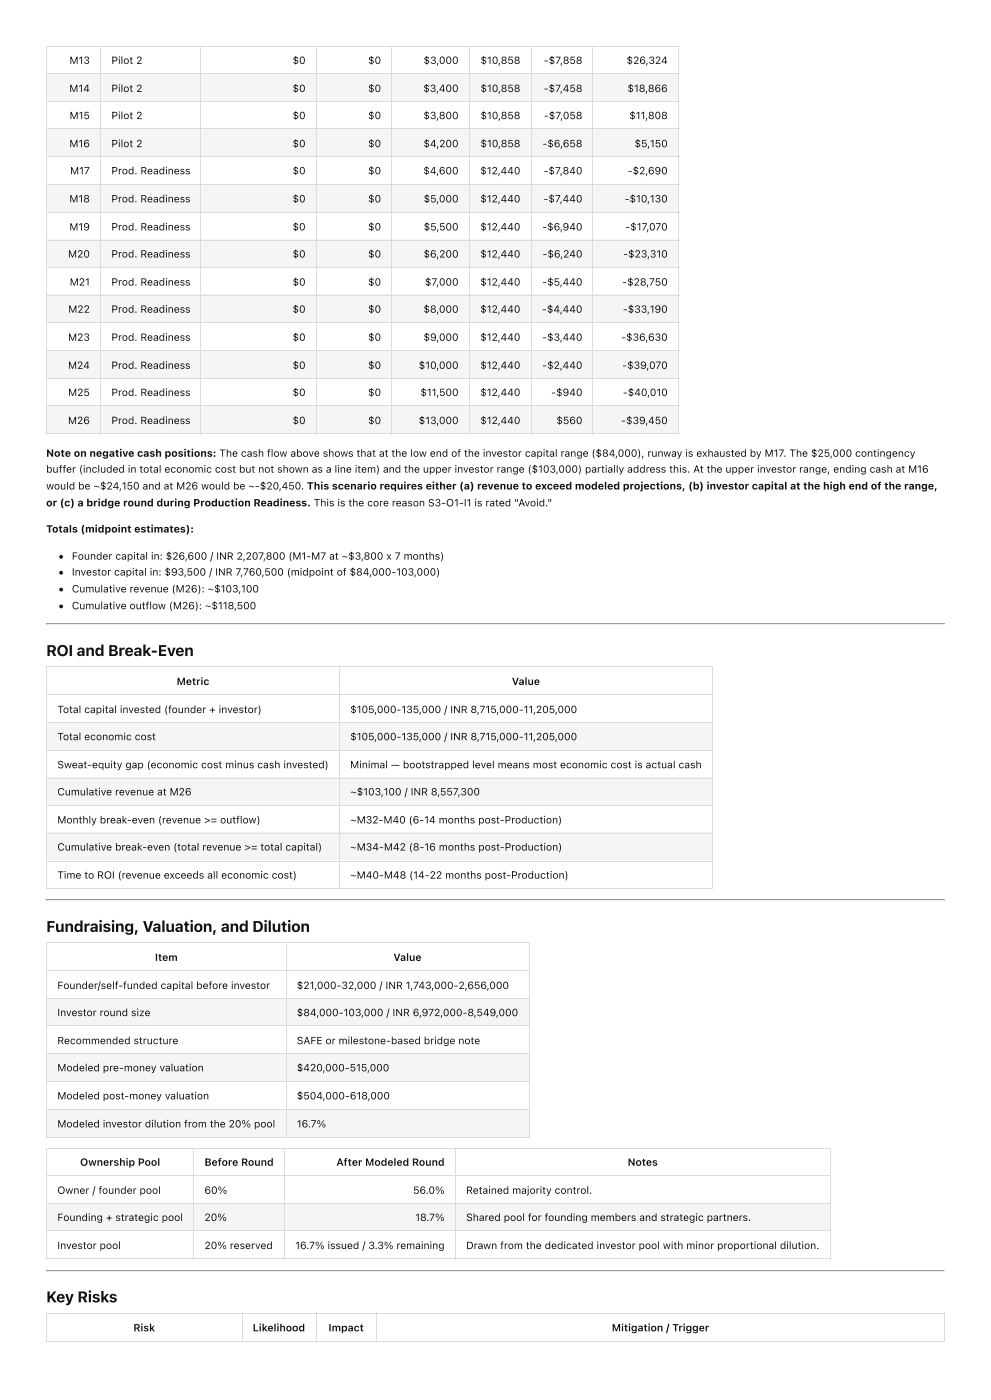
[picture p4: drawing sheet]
<svg xmlns="http://www.w3.org/2000/svg" width="210mm" height="297mm" viewBox="0 0 210 297" stroke-linecap="round" stroke-linejoin="round" font-family="sans-serif">
<defs><g id="words">
<g font-size="3.3" fill="#111">
<text x="9.8" y="139.2">ROI and Break-Even</text>
<text x="9.8" y="197.7">Fundraising, Valuation, and Dilution</text>
<text x="9.8" y="276.3">Key Risks</text>
</g>
<g font-size="2.2" fill="#111">
<text x="14.7" y="13.6">M13</text>
<text x="23.6" y="13.6">Pilot 2</text>
<text x="62.1" y="13.6">$0</text>
<text x="78.1" y="13.6">$0</text>
<text x="89.8" y="13.6">$3,000</text>
<text x="101.9" y="13.6">$10,858</text>
<text x="115.4" y="13.6">-$7,858</text>
<text x="132.9" y="13.6">$26,324</text>
<text x="14.7" y="19.5">M14</text>
<text x="23.6" y="19.5">Pilot 2</text>
<text x="62.1" y="19.5">$0</text>
<text x="78.1" y="19.5">$0</text>
<text x="89.8" y="19.5">$3,400</text>
<text x="101.9" y="19.5">$10,858</text>
<text x="115.3" y="19.5">-$7,458</text>
<text x="133.1" y="19.5">$18,866</text>
<text x="14.8" y="25.3">M15</text>
<text x="23.6" y="25.3">Pilot 2</text>
<text x="62.1" y="25.3">$0</text>
<text x="78.1" y="25.3">$0</text>
<text x="89.8" y="25.3">$3,800</text>
<text x="101.9" y="25.3">$10,858</text>
<text x="115.4" y="25.3">-$7,058</text>
<text x="133.5" y="25.3">$11,808</text>
<text x="14.7" y="31.2">M16</text>
<text x="23.6" y="31.2">Pilot 2</text>
<text x="62.1" y="31.2">$0</text>
<text x="78.1" y="31.2">$0</text>
<text x="89.8" y="31.2">$4,200</text>
<text x="101.9" y="31.2">$10,858</text>
<text x="115.1" y="31.2">-$6,658</text>
<text x="134.6" y="31.2">$5,150</text>
<text x="14.9" y="37">M17</text>
<text x="23.6" y="37">Prod. Readiness</text>
<text x="62.1" y="37">$0</text>
<text x="78.1" y="37">$0</text>
<text x="89.8" y="37">$4,600</text>
<text x="101.9" y="37">$12,440</text>
<text x="115.3" y="37">-$7,840</text>
<text x="133.2" y="37">-$2,690</text>
<text x="14.7" y="42.9">M18</text>
<text x="23.6" y="42.9">Prod. Readiness</text>
<text x="62.1" y="42.9">$0</text>
<text x="78.1" y="42.9">$0</text>
<text x="89.9" y="42.9">$5,000</text>
<text x="101.9" y="42.9">$12,440</text>
<text x="115.3" y="42.9">-$7,440</text>
<text x="132.5" y="42.9">-$10,130</text>
<text x="14.7" y="48.9">M19</text>
<text x="23.6" y="48.9">Prod. Readiness</text>
<text x="62.1" y="48.9">$0</text>
<text x="78.1" y="48.9">$0</text>
<text x="89.9" y="48.9">$5,500</text>
<text x="101.9" y="48.9">$12,440</text>
<text x="115" y="48.9">-$6,940</text>
<text x="132.6" y="48.9">-$17,070</text>
<text x="14.4" y="54.6">M20</text>
<text x="23.6" y="54.6">Prod. Readiness</text>
<text x="62.1" y="54.6">$0</text>
<text x="78.1" y="54.6">$0</text>
<text x="89.8" y="54.6">$6,200</text>
<text x="101.9" y="54.6">$12,440</text>
<text x="115.1" y="54.6">-$6,240</text>
<text x="132.2" y="54.6">-$23,310</text>
<text x="14.8" y="60.6">M21</text>
<text x="23.6" y="60.6">Prod. Readiness</text>
<text x="62.1" y="60.6">$0</text>
<text x="78.1" y="60.6">$0</text>
<text x="90.1" y="60.6">$7,000</text>
<text x="101.9" y="60.6">$12,440</text>
<text x="115" y="60.6">-$5,440</text>
<text x="132" y="60.6">-$28,750</text>
<text x="14.5" y="66.3">M22</text>
<text x="23.6" y="66.3">Prod. Readiness</text>
<text x="62.1" y="66.3">$0</text>
<text x="78.1" y="66.3">$0</text>
<text x="89.8" y="66.3">$8,000</text>
<text x="101.9" y="66.3">$12,440</text>
<text x="115" y="66.3">-$4,440</text>
<text x="132.1" y="66.3">-$33,190</text>
<text x="14.4" y="72.3">M23</text>
<text x="23.6" y="72.3">Prod. Readiness</text>
<text x="62.1" y="72.3">$0</text>
<text x="78.1" y="72.3">$0</text>
<text x="89.8" y="72.3">$9,000</text>
<text x="101.9" y="72.3">$12,440</text>
<text x="115" y="72.3">-$3,440</text>
<text x="131.8" y="72.3">-$36,630</text>
<text x="14.4" y="78.3">M24</text>
<text x="23.6" y="78.3">Prod. Readiness</text>
<text x="62.1" y="78.3">$0</text>
<text x="78.1" y="78.3">$0</text>
<text x="88.8" y="78.3">$10,000</text>
<text x="101.9" y="78.3">$12,440</text>
<text x="115" y="78.3">-$2,440</text>
<text x="132" y="78.3">-$39,070</text>
<text x="14.4" y="90">M26</text>
<text x="14.5" y="84">M25</text>
<text x="23.6" y="84">Prod. Readiness</text>
<text x="23.6" y="90">Prod. Readiness</text>
<text x="62.1" y="84">$0</text>
<text x="62.1" y="90">$0</text>
<text x="78.1" y="84">$0</text>
<text x="78.1" y="90">$0</text>
<text x="88.8" y="90">$13,000</text>
<text x="89.2" y="84">$11,500</text>
<text x="101.9" y="84">$12,440</text>
<text x="101.9" y="90">$12,440</text>
<text x="116.9" y="84">-$940</text>
<text x="118" y="90">$560</text>
<text x="131.8" y="90">-$39,450</text>
<text x="132.1" y="84">-$40,010</text>
<text x="9.8" y="96.9">Note on negative cash positions: The cash flow above shows that at the low end of the investor capital range ($84,000), runway is exhausted by M17. The $25,000 contingency</text>
<text x="9.8" y="100.3">buffer (included in total economic cost but not shown as a line item) and the upper investor range ($103,000) partially address this. At the upper investor range, ending cash at M16</text>
<text x="9.8" y="103.8">would be ~$24,150 and at M26 would be ~-$20,450. This scenario requires either (a) revenue to exceed modeled projections, (b) investor capital at the high end of the range,</text>
<text x="9.8" y="107.4">or (c) a bridge round during Production Readiness. This is the core reason S3-O1-I1 is rated &quot;Avoid.&quot;</text>
<text x="9.8" y="113">Totals (midpoint estimates):</text>
<text x="15.2" y="118.7">Founder capital in: $26,600 / INR 2,207,800 (M1-M7 at ~$3,800 x 7 months)</text>
<text x="15.2" y="122.1">Investor capital in: $93,500 / INR 7,760,500 (midpoint of $84,000-103,000)</text>
<text x="15.2" y="125.7">Cumulative revenue (M26): ~$103,100</text>
<text x="15.2" y="129.2">Cumulative outflow (M26): ~$118,500</text>
<text x="37.5" y="145.3">Metric</text>
<text x="108.6" y="145.3">Value</text>
<text x="12.2" y="151.3">Total capital invested (founder + investor)</text>
<text x="74.3" y="151.3">$105,000-135,000 / INR 8,715,000-11,205,000</text>
<text x="12.2" y="157">Total economic cost</text>
<text x="74.3" y="157">$105,000-135,000 / INR 8,715,000-11,205,000</text>
<text x="12.2" y="163">Sweat-equity gap (economic cost minus cash invested)</text>
<text x="74.3" y="163">Minimal — bootstrapped level means most economic cost is actual cash</text>
<text x="12.2" y="168.7">Cumulative revenue at M26</text>
<text x="74.3" y="168.7">~$103,100 / INR 8,557,300</text>
<text x="12.2" y="174.7">Monthly break-even (revenue &gt;= outflow)</text>
<text x="74.3" y="174.7">~M32-M40 (6-14 months post-Production)</text>
<text x="12.2" y="180.4">Cumulative break-even (total revenue &gt;= total capital)</text>
<text x="74.3" y="180.4">~M34-M42 (8-16 months post-Production)</text>
<text x="12.2" y="186.4">Time to ROI (revenue exceeds all economic cost)</text>
<text x="74.3" y="186.4">~M40-M48 (14-22 months post-Production)</text>
<text x="32.9" y="203.9">Item</text>
<text x="83.5" y="203.9">Value</text>
<text x="12.2" y="209.8">Founder/self-funded capital before investor</text>
<text x="63" y="209.8">$21,000-32,000 / INR 1,743,000-2,656,000</text>
<text x="12.2" y="215.6">Investor round size</text>
<text x="63" y="215.6">$84,000-103,000 / INR 6,972,000-8,549,000</text>
<text x="12.2" y="221.5">Recommended structure</text>
<text x="63" y="221.5">SAFE or milestone-based bridge note</text>
<text x="12.2" y="227.3">Modeled pre-money valuation</text>
<text x="63" y="227.3">$420,000-515,000</text>
<text x="12.2" y="233.2">Modeled post-money valuation</text>
<text x="63" y="233.2">$504,000-618,000</text>
<text x="12.2" y="239.2">Modeled investor dilution from the 20% pool</text>
<text x="63" y="239.2">16.7%</text>
<text x="17" y="247.3">Ownership Pool</text>
<text x="43.4" y="247.3">Before Round</text>
<text x="71.4" y="247.3">After Modeled Round</text>
<text x="133.1" y="247.3">Notes</text>
<text x="12.2" y="253.3">Owner / founder pool</text>
<text x="43.4" y="253.3">60%</text>
<text x="87.6" y="253.3">56.0%</text>
<text x="98.9" y="253.3">Retained majority control.</text>
<text x="12.2" y="259">Founding + strategic pool</text>
<text x="43.4" y="259">20%</text>
<text x="88.1" y="259">18.7%</text>
<text x="98.9" y="259">Shared pool for founding members and strategic partners.</text>
<text x="12.2" y="265">Investor pool</text>
<text x="43.4" y="265">20% reserved</text>
<text x="62.6" y="265">16.7% issued / 3.3% remaining</text>
<text x="98.9" y="265">Drawn from the dedicated investor pool with minor proportional dilution.</text>
<text x="28.3" y="282.4">Risk</text>
<text x="53.6" y="282.4">Likelihood</text>
<text x="69.7" y="282.4">Impact</text>
<text x="129.8" y="282.4">Mitigation / Trigger</text>
</g>
</g></defs>
<g fill="#f5f5f5">
<path d="M10 15.7h11.3v5.8h-11.3z"/>
<path d="M21.3 15.7h21.4v5.8h-21.4z"/>
<path d="M42.7 15.7h24.4v5.8h-24.4z"/>
<path d="M67.1 15.7h16.1v5.8h-16.1z"/>
<path d="M83.2 15.7h16.3v5.8h-16.3z"/>
<path d="M99.5 15.7h13.3v5.8h-13.3z"/>
<path d="M112.8 15.7h13.1v5.8h-13.1z"/>
<path d="M125.9 15.7h18v5.8h-18z"/>
</g>
<g fill="#fff">
<path d="M10 21.5h11.3v6h-11.3z"/>
<path d="M21.3 21.5h21.4v6h-21.4z"/>
<path d="M42.7 21.5h24.4v6h-24.4z"/>
<path d="M67.1 21.5h16.1v6h-16.1z"/>
<path d="M83.2 21.5h16.3v6h-16.3z"/>
<path d="M99.5 21.5h13.3v6h-13.3z"/>
<path d="M112.8 21.5h13.1v6h-13.1z"/>
<path d="M125.9 21.5h18v6h-18z"/>
</g>
<g fill="#f5f5f5">
<path d="M10 27.5h11.3v5.7h-11.3z"/>
<path d="M21.3 27.5h21.4v5.7h-21.4z"/>
<path d="M42.7 27.5h24.4v5.7h-24.4z"/>
<path d="M67.1 27.5h16.1v5.7h-16.1z"/>
<path d="M83.2 27.5h16.3v5.7h-16.3z"/>
<path d="M99.5 27.5h13.3v5.7h-13.3z"/>
<path d="M112.8 27.5h13.1v5.7h-13.1z"/>
<path d="M125.9 27.5h18v5.7h-18z"/>
</g>
<g fill="#fff">
<path d="M10 33.2h11.3v6h-11.3z"/>
<path d="M21.3 33.2h21.4v6h-21.4z"/>
<path d="M42.7 33.2h24.4v6h-24.4z"/>
<path d="M67.1 33.2h16.1v6h-16.1z"/>
<path d="M83.2 33.2h16.3v6h-16.3z"/>
<path d="M99.5 33.2h13.3v6h-13.3z"/>
<path d="M112.8 33.2h13.1v6h-13.1z"/>
<path d="M125.9 33.2h18v6h-18z"/>
</g>
<g fill="#f5f5f5">
<path d="M10 39.2h11.3v5.9h-11.3z"/>
<path d="M21.3 39.2h21.4v5.9h-21.4z"/>
<path d="M42.7 39.2h24.4v5.9h-24.4z"/>
<path d="M67.1 39.2h16.1v5.9h-16.1z"/>
<path d="M83.2 39.2h16.3v5.9h-16.3z"/>
<path d="M99.5 39.2h13.3v5.9h-13.3z"/>
<path d="M112.8 39.2h13.1v5.9h-13.1z"/>
<path d="M125.9 39.2h18v5.9h-18z"/>
</g>
<g fill="#fff">
<path d="M10 45.1h11.3v5.8h-11.3z"/>
<path d="M21.3 45.1h21.4v5.8h-21.4z"/>
<path d="M42.7 45.1h24.4v5.8h-24.4z"/>
<path d="M67.1 45.1h16.1v5.8h-16.1z"/>
<path d="M83.2 45.1h16.3v5.8h-16.3z"/>
<path d="M99.5 45.1h13.3v5.8h-13.3z"/>
<path d="M112.8 45.1h13.1v5.8h-13.1z"/>
<path d="M125.9 45.1h18v5.8h-18z"/>
</g>
<g fill="#f5f5f5">
<path d="M10 50.9h11.3v5.9h-11.3z"/>
<path d="M21.3 50.9h21.4v5.9h-21.4z"/>
<path d="M42.7 50.9h24.4v5.9h-24.4z"/>
<path d="M67.1 50.9h16.1v5.9h-16.1z"/>
<path d="M83.2 50.9h16.3v5.9h-16.3z"/>
<path d="M99.5 50.9h13.3v5.9h-13.3z"/>
<path d="M112.8 50.9h13.1v5.9h-13.1z"/>
<path d="M125.9 50.9h18v5.9h-18z"/>
</g>
<g fill="#fff">
<path d="M10 56.8h11.3v5.8h-11.3z"/>
<path d="M21.3 56.8h21.4v5.8h-21.4z"/>
<path d="M42.7 56.8h24.4v5.8h-24.4z"/>
<path d="M67.1 56.8h16.1v5.8h-16.1z"/>
<path d="M83.2 56.8h16.3v5.8h-16.3z"/>
<path d="M99.5 56.8h13.3v5.8h-13.3z"/>
<path d="M112.8 56.8h13.1v5.8h-13.1z"/>
<path d="M125.9 56.8h18v5.8h-18z"/>
</g>
<g fill="#f5f5f5">
<path d="M10 62.6h11.3v5.9h-11.3z"/>
<path d="M21.3 62.6h21.4v5.9h-21.4z"/>
<path d="M42.7 62.6h24.4v5.9h-24.4z"/>
<path d="M67.1 62.6h16.1v5.9h-16.1z"/>
<path d="M83.2 62.6h16.3v5.9h-16.3z"/>
<path d="M99.5 62.6h13.3v5.9h-13.3z"/>
<path d="M112.8 62.6h13.1v5.9h-13.1z"/>
<path d="M125.9 62.6h18v5.9h-18z"/>
</g>
<g fill="#fff">
<path d="M10 68.5h11.3v6h-11.3z"/>
<path d="M21.3 68.5h21.4v6h-21.4z"/>
<path d="M42.7 68.5h24.4v6h-24.4z"/>
<path d="M67.1 68.5h16.1v6h-16.1z"/>
<path d="M83.2 68.5h16.3v6h-16.3z"/>
<path d="M99.5 68.5h13.3v6h-13.3z"/>
<path d="M112.8 68.5h13.1v6h-13.1z"/>
<path d="M125.9 68.5h18v6h-18z"/>
</g>
<g fill="#f5f5f5">
<path d="M10 74.5h11.3v5.7h-11.3z"/>
<path d="M21.3 74.5h21.4v5.7h-21.4z"/>
<path d="M42.7 74.5h24.4v5.7h-24.4z"/>
<path d="M67.1 74.5h16.1v5.7h-16.1z"/>
<path d="M83.2 74.5h16.3v5.7h-16.3z"/>
<path d="M99.5 74.5h13.3v5.7h-13.3z"/>
<path d="M112.8 74.5h13.1v5.7h-13.1z"/>
<path d="M125.9 74.5h18v5.7h-18z"/>
</g>
<g fill="#fff">
<path d="M10 80.2h11.3v6h-11.3z"/>
<path d="M21.3 80.2h21.4v6h-21.4z"/>
<path d="M42.7 80.2h24.4v6h-24.4z"/>
<path d="M67.1 80.2h16.1v6h-16.1z"/>
<path d="M83.2 80.2h16.3v6h-16.3z"/>
<path d="M99.5 80.2h13.3v6h-13.3z"/>
<path d="M112.8 80.2h13.1v6h-13.1z"/>
<path d="M125.9 80.2h18v6h-18z"/>
</g>
<g fill="#f5f5f5">
<path d="M10 86.2h11.3v5.7h-11.3z"/>
<path d="M21.3 86.2h21.4v5.7h-21.4z"/>
<path d="M42.7 86.2h24.4v5.7h-24.4z"/>
<path d="M67.1 86.2h16.1v5.7h-16.1z"/>
<path d="M83.2 86.2h16.3v5.7h-16.3z"/>
<path d="M99.5 86.2h13.3v5.7h-13.3z"/>
<path d="M112.8 86.2h13.1v5.7h-13.1z"/>
<path d="M125.9 86.2h18v5.7h-18z"/>
</g>
<g fill="none" stroke="#dcdcdc" stroke-width=".21">
<path d="M9.8 9.9h134.3M9.8 15.6h134.3M9.9 9.8v82.3M21.4 9.8v82.3M42.6 9.8v82.3M67 9.8v82.3M83.1 9.8v82.3M99.6 9.8v82.3M112.7 9.8v82.3M125.8 9.8v82.3M144 9.8v82.3M9.8 21.6h134.3"/>
<path d="M9.8 27.4h134.3M9.8 33.3h134.3M9.8 39.1h134.3M9.8 45h134.3M9.8 51h134.3M9.8 56.7h134.3M9.8 62.7h134.3M9.8 68.4h134.3M9.8 74.4h134.3M9.8 80.3h134.3M9.8 86.1h134.3M9.8 92h134.3"/>
</g>
<path d="M9.8 132.3h190.5" fill="none" stroke="#9a9a9a" stroke-width=".21"/>
<path d="M9.8 132.5h190.5" fill="none" stroke="#eee" stroke-width=".21"/>
<path d="M200.3 132.2v.4z" fill="#eee"/>
<path d="M9.8 132.2h.2l-.2 .4z" fill="#9a9a9a"/>
<g fill="#fff">
<path d="M10 141.6h62.1v5.9h-62.1z"/>
<path d="M72.1 141.6h79v5.9h-79z"/>
<path d="M10 147.5h62.1v5.8h-62.1z"/>
<path d="M72.1 147.5h79v5.8h-79z"/>
</g>
<g fill="#f5f5f5">
<path d="M10 153.3h62.1v5.9h-62.1z"/>
<path d="M72.1 153.3h79v5.9h-79z"/>
</g>
<g fill="#fff">
<path d="M10 159.2h62.1v5.8h-62.1z"/>
<path d="M72.1 159.2h79v5.8h-79z"/>
</g>
<g fill="#f5f5f5">
<path d="M10 165h62.1v5.9h-62.1z"/>
<path d="M72.1 165h79v5.9h-79z"/>
</g>
<g fill="#fff">
<path d="M10 170.9h62.1v5.8h-62.1z"/>
<path d="M72.1 170.9h79v5.8h-79z"/>
</g>
<g fill="#f5f5f5">
<path d="M10 176.7h62.1v5.9h-62.1z"/>
<path d="M72.1 176.7h79v5.9h-79z"/>
</g>
<g fill="#fff">
<path d="M10 182.6h62.1v6h-62.1z"/>
<path d="M72.1 182.6h79v6h-79z"/>
</g>
<path d="M9.8 141.5h141.5M9.8 147.4h141.5M9.8 153.4h141.5M9.8 159.1h141.5M9.9 141.4v47.2M72 141.4v47.2M151.2 141.4v47.2M9.8 165.1h141.5M9.8 170.8h141.5M9.8 176.8h141.5M9.8 182.7h141.5M9.8 188.5h141.5" fill="none" stroke="#dcdcdc" stroke-width=".21"/>
<path d="M9.8 190.9h190.5" fill="none" stroke="#9a9a9a" stroke-width=".21"/>
<path d="M9.8 191.1h190.5" fill="none" stroke="#eee" stroke-width=".21"/>
<path d="M200.3 190.8v.4z" fill="#eee"/>
<path d="M9.8 190.8h.2l-.2 .4z" fill="#9a9a9a"/>
<g fill="#fff">
<path d="M10 200.1h50.6v5.9h-50.6z"/>
<path d="M60.6 200.1h51.6v5.9h-51.6z"/>
<path d="M10 206h50.6v5.8h-50.6z"/>
<path d="M60.6 206h51.6v5.8h-51.6z"/>
</g>
<g fill="#f5f5f5">
<path d="M10 211.8h50.6v6h-50.6z"/>
<path d="M60.6 211.8h51.6v6h-51.6z"/>
</g>
<g fill="#fff">
<path d="M10 217.8h50.6v5.7h-50.6z"/>
<path d="M60.6 217.8h51.6v5.7h-51.6z"/>
</g>
<g fill="#f5f5f5">
<path d="M10 223.5h50.6v6h-50.6z"/>
<path d="M60.6 223.5h51.6v6h-51.6z"/>
</g>
<g fill="#fff">
<path d="M10 229.5h50.6v5.9h-50.6z"/>
<path d="M60.6 229.5h51.6v5.9h-51.6z"/>
</g>
<g fill="#f5f5f5">
<path d="M10 235.4h50.6v5.8h-50.6z"/>
<path d="M60.6 235.4h51.6v5.8h-51.6z"/>
</g>
<path d="M9.8 200h102.6M9.9 199.9v41.5M60.7 199.9v41.5M112.3 199.9v41.5M9.8 205.9h102.6M9.8 211.9h102.6M9.8 217.7h102.6M9.8 223.6h102.6M9.8 229.4h102.6M9.8 235.3h102.6M9.8 241.3h102.6" fill="none" stroke="#dcdcdc" stroke-width=".21"/>
<g fill="#fff">
<path d="M10 243.5h31.1v6h-31.1z"/>
<path d="M41.1 243.5h19.3v6h-19.3z"/>
<path d="M60.4 243.5h36.1v6h-36.1z"/>
<path d="M96.5 243.5h79.6v6h-79.6z"/>
<path d="M10 249.5h31.1v5.8h-31.1z"/>
<path d="M41.1 249.5h19.3v5.8h-19.3z"/>
<path d="M60.4 249.5h36.1v5.8h-36.1z"/>
<path d="M96.5 249.5h79.6v5.8h-79.6z"/>
</g>
<g fill="#f5f5f5">
<path d="M10 255.3h31.1v5.9h-31.1z"/>
<path d="M41.1 255.3h19.3v5.9h-19.3z"/>
<path d="M60.4 255.3h36.1v5.9h-36.1z"/>
<path d="M96.5 255.3h79.6v5.9h-79.6z"/>
</g>
<g fill="#fff">
<path d="M10 261.2h31.1v5.8h-31.1z"/>
<path d="M41.1 261.2h19.3v5.8h-19.3z"/>
<path d="M60.4 261.2h36.1v5.8h-36.1z"/>
<path d="M96.5 261.2h79.6v5.8h-79.6z"/>
</g>
<path d="M9.8 243.6h166.5M9.8 249.4h166.5M9.8 255.4h166.5M9.9 243.5v23.7M41 243.5v23.7M60.3 243.5v23.7M96.6 243.5v23.7M176.2 243.5v23.7M9.8 261.1h166.5M9.8 267.1h166.5" fill="none" stroke="#dcdcdc" stroke-width=".21"/>
<path d="M9.8 269.4h190.5" fill="none" stroke="#9a9a9a" stroke-width=".21"/>
<path d="M9.8 269.6h190.5" fill="none" stroke="#eee" stroke-width=".21"/>
<path d="M200.3 269.3v.4z" fill="#eee"/>
<path d="M9.8 269.3h.2l-.2 .4z" fill="#9a9a9a"/>
<g fill="#fff">
<path d="M10 278.7h41.3v5.7h-41.3z"/>
<path d="M51.3 278.7h15.6v5.7h-15.6z"/>
<path d="M66.9 278.7h12.9v5.7h-12.9z"/>
<path d="M79.8 278.7h120.5v5.7h-120.5z"/>
</g>
<path d="M9.8 278.6h190.5M9.9 278.5v5.9M51.4 278.5v5.9M67 278.5v5.9M79.9 278.5v5.9M200.3 278.5v5.9M9.8 284.5h190.5" fill="none" stroke="#dcdcdc" stroke-width=".21"/>
<g fill="#111">
<circle cx="13" cy="118.1" r=".4"/>
<circle cx="13" cy="121.5" r=".4"/>
<circle cx="13" cy="125.1" r=".4"/>
<circle cx="13" cy="128.7" r=".4"/>
</g>
<use href="#words"/>
</svg>
